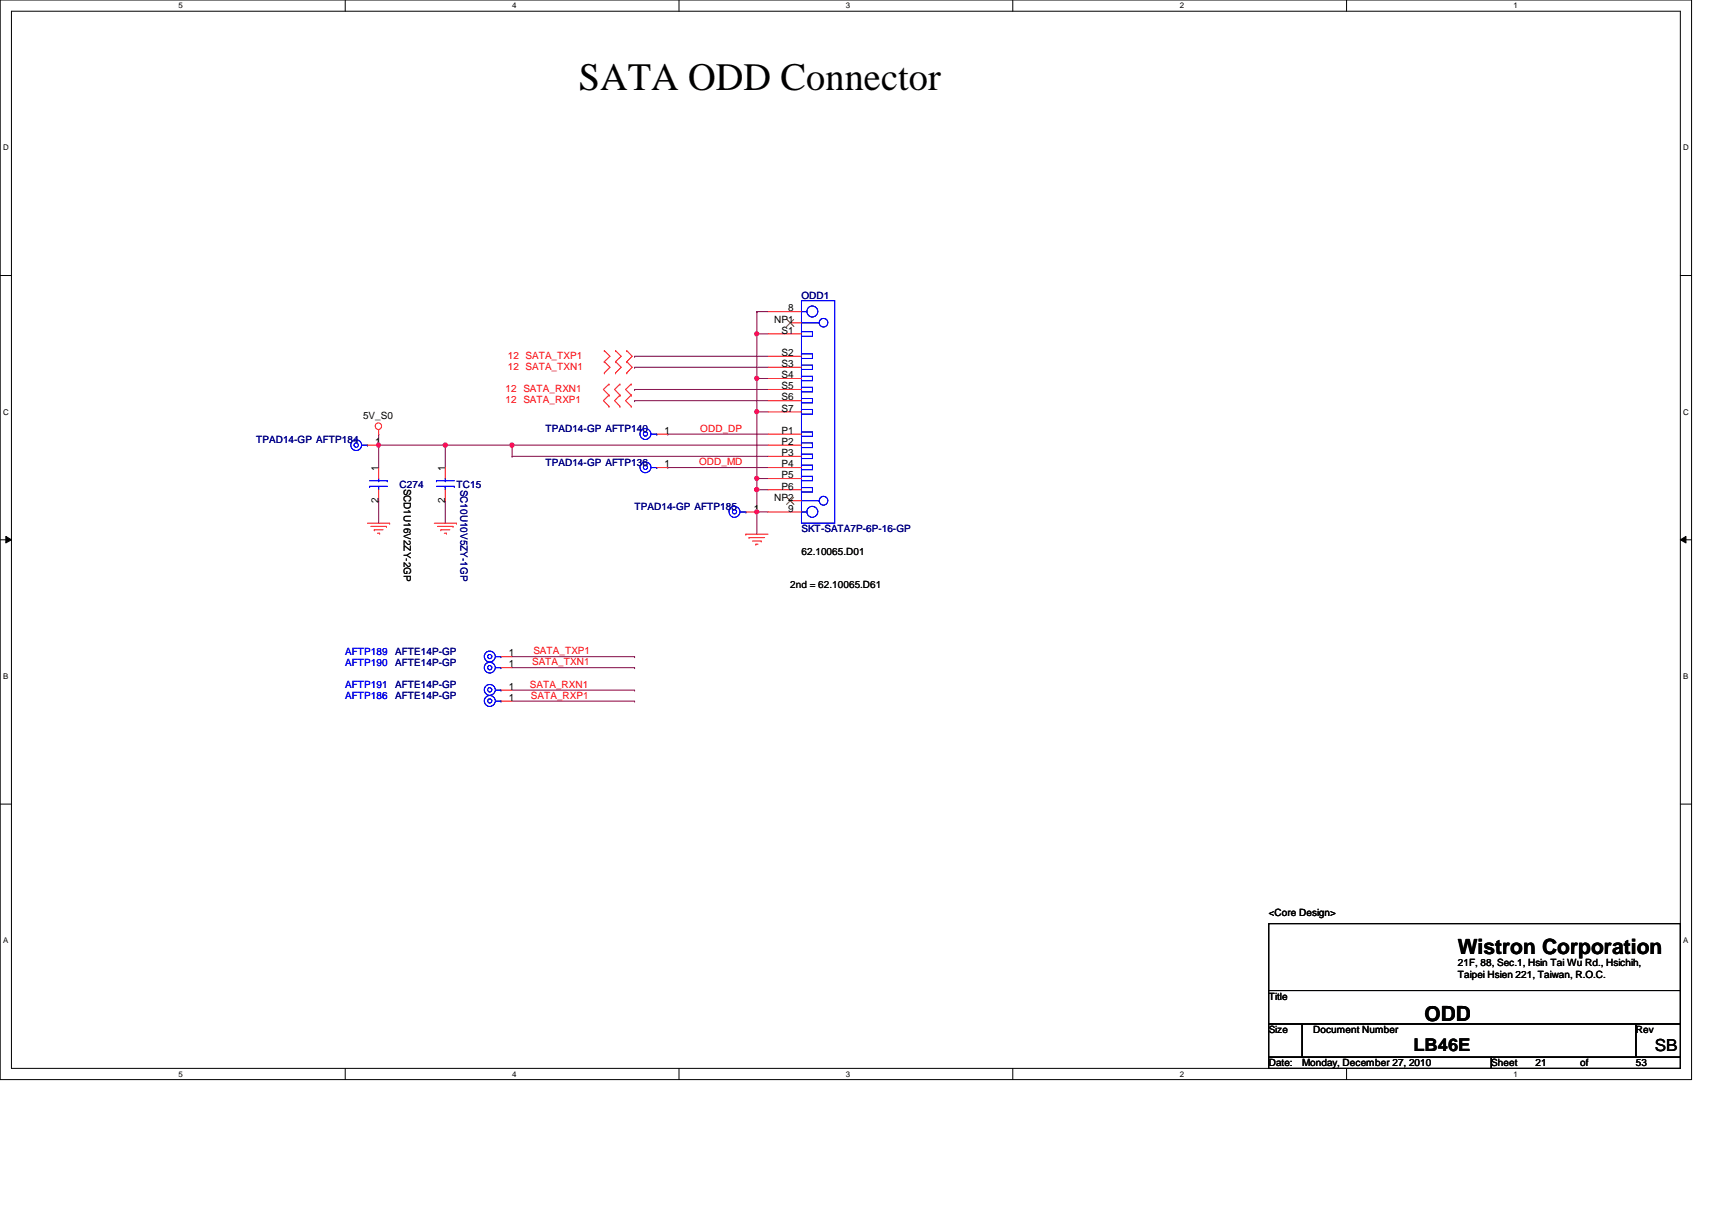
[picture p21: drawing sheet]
<svg xmlns="http://www.w3.org/2000/svg" width="297mm" height="210mm" viewBox="0 0 297 210" stroke-linecap="round" stroke-linejoin="round" font-family="sans-serif">
<defs><g id="words">
<text font-size="6.7" x="100.5" y="15.7">SATA ODD Connector</text>
<g font-size="3.6">
<text x="252.9" y="165.6">Wistron Corporation</text>
<text x="247.1" y="177.1">ODD</text>
</g>
<text font-size="3" x="245.2" y="182.4">LB46E</text>
<text font-size="2.9" x="287.1" y="182.3">SB</text>
<g font-size="1.7" fill="#000080">
<text x="139.1" y="51.8">ODD1</text>
<text x="44.4" y="76.9">TPAD14-GP AFTP184</text>
<text x="94.7" y="75">TPAD14-GP AFTP140</text>
<text x="94.7" y="80.8">TPAD14-GP AFTP136</text>
<text x="69.3" y="84.6">C274</text>
<text x="79.2" y="84.6">TC15</text>
<text x="79.9" y="85" transform="rotate(90 79.9 85)">SC10U10V5ZY-1GP</text>
<text x="110.1" y="88.5">TPAD14-GP AFTP185</text>
<text x="139.1" y="92.4">SKT-SATA7P-6P-16-GP</text>
<text x="68.6" y="113.6">AFTE14P-GP</text>
<text x="68.6" y="115.5">AFTE14P-GP</text>
<text x="68.6" y="119.4">AFTE14P-GP</text>
<text x="68.6" y="121.3">AFTE14P-GP</text>
</g>
<g font-size="1.7">
<text x="134.3" y="56">NP1</text>
<text x="135.6" y="57.9">S1</text>
<text x="136.7" y="54">8</text>
<text x="135.6" y="61.8">S2</text>
<text x="135.6" y="63.7">S3</text>
<text x="135.6" y="65.6">S4</text>
<text x="135.6" y="67.5">S5</text>
<text x="135.6" y="69.5">S6</text>
<text x="135.6" y="71.4">S7</text>
<text x="63" y="72.6">5V_S0</text>
<text x="65.1" y="77.2">1</text>
<text x="115.3" y="75.3">1</text>
<text x="135.6" y="75.3">P1</text>
<text x="135.6" y="77.2">P2</text>
<text x="65.7" y="81.7" transform="rotate(-90 65.7 81.7)">1</text>
<text x="77.2" y="81.7" transform="rotate(-90 77.2 81.7)">1</text>
<text x="115.3" y="81.1">1</text>
<text x="135.6" y="79.1">P3</text>
<text x="135.6" y="81.1">P4</text>
<text x="135.6" y="83">P5</text>
<text x="65.7" y="87.3" transform="rotate(-90 65.7 87.3)">2</text>
<text x="70.1" y="84.8" transform="rotate(90 70.1 84.8)">SCD1U16V2ZY-2GP</text>
<text x="77.2" y="87.3" transform="rotate(-90 77.2 87.3)">2</text>
<text x="130.8" y="88.8">1</text>
<text x="134.3" y="86.8">NP2</text>
<text x="135.6" y="84.9">P6</text>
<text x="136.7" y="88.8">9</text>
<text x="139.1" y="96.2">62.10065.D01</text>
<text x="137.1" y="102">2nd = 62.10065.D61</text>
<text x="88.3" y="113.9">1</text>
<text x="88.3" y="115.8">1</text>
<text x="88.3" y="119.7">1</text>
<text x="88.3" y="121.6">1</text>
<text x="220.1" y="159">&lt;Core Design&gt;</text>
<text x="252.9" y="167.6">21F, 88, Sec.1, Hsin Tai Wu Rd., Hsichih,</text>
<text x="220.1" y="173.4">Title</text>
<text x="252.9" y="169.7">Taipei Hsien 221, Taiwan, R.O.C.</text>
<text x="220.1" y="179.2">Size</text>
<text x="227.8" y="179.2">Document Number</text>
<text x="283.8" y="179.2">Rev</text>
<text x="220.1" y="185">Date:</text>
<text x="225.9" y="185">Monday, December 27, 2010</text>
<text x="258.7" y="185">Sheet</text>
<text x="266.4" y="185">21</text>
<text x="274.2" y="185">of</text>
<text x="283.8" y="185">53</text>
</g>
<g font-size="1.7" fill="#f00">
<text x="88.1" y="64.2">12 SATA_TXN1</text>
<text x="88.1" y="62.2">12 SATA_TXP1</text>
<text x="87.7" y="68">12 SATA_RXN1</text>
<text x="87.7" y="70">12 SATA_RXP1</text>
<text x="121.5" y="74.9">ODD_DP</text>
<text x="121.3" y="80.7">ODD_MD</text>
<text x="92.5" y="113.5">SATA_TXP1</text>
<text x="91.9" y="119.3">SATA_RXN1</text>
<text x="92.3" y="115.4">SATA_TXN1</text>
<text x="92.1" y="121.2">SATA_RXP1</text>
</g>
<g font-size="1.7" fill="#00f">
<text x="59.9" y="113.6">AFTP189</text>
<text x="59.9" y="115.5">AFTP190</text>
<text x="59.9" y="119.4">AFTP191</text>
<text x="59.9" y="121.3">AFTP186</text>
</g>
<g font-size="1.4">
<text x="30.9" y="1.4">5</text>
<text x="88.9" y="1.4">4</text>
<text x="146.8" y="1.4">3</text>
<text x="204.7" y="1.4">2</text>
<text x="262.6" y="1.4">1</text>
<text x=".5" y="26.1">D</text>
<text x="292.1" y="26.1">D</text>
<text x=".5" y="71.9">C</text>
<text x="292.1" y="71.9">C</text>
<text x=".5" y="117.8">B</text>
<text x="292.1" y="117.8">B</text>
<text x=".5" y="163.6">A</text>
<text x="292.1" y="163.6">A</text>
<text x="30.9" y="186.8">5</text>
<text x="88.9" y="186.8">4</text>
<text x="146.8" y="186.8">3</text>
<text x="204.7" y="186.8">2</text>
<text x="262.6" y="186.8">1</text>
</g>
</g></defs>
<path d="M0 0h293.5v187.3h-293.5zM2 1.9h289.5v183.4h-289.5z" fill="none" stroke="#000" stroke-width=".17"/>
<g fill="#fff">
<path d="M30.9 .2h.8v1.5h-.8z"/>
<path d="M30.9 185.5h.8v1.6h-.8z"/>
</g>
<path d="M59.9 0v1.9M59.9 185.3v2" fill="none" stroke="#000" stroke-width=".17"/>
<g fill="#fff">
<path d="M88.9 .2h.7v1.5h-.7z"/>
<path d="M88.9 185.5h.7v1.6h-.7z"/>
</g>
<path d="M117.8 0v1.9M117.8 185.3v2" fill="none" stroke="#000" stroke-width=".17"/>
<g fill="#fff">
<path d="M146.8 .2h.7v1.5h-.7z"/>
<path d="M146.8 185.5h.7v1.6h-.7z"/>
</g>
<path d="M175.7 0v1.9M175.7 185.3v2" fill="none" stroke="#000" stroke-width=".17"/>
<g fill="#fff">
<path d="M204.7 .2h.7v1.5h-.7z"/>
<path d="M204.7 185.5h.7v1.6h-.7z"/>
</g>
<path d="M233.6 0v1.9M233.6 185.3v2" fill="none" stroke="#000" stroke-width=".17"/>
<g fill="#fff">
<path d="M262.6 .2h.8v1.5h-.8z"/>
<path d="M262.6 185.5h.8v1.6h-.8z"/>
<path d="M.5 24.8h1v1.6h-1z"/>
<path d="M292.1 24.8h.9v1.6h-.9z"/>
<path d="M.5 70.7h1v1.5h-1z"/>
<path d="M292.1 70.7h.9v1.5h-.9z"/>
</g>
<path d="M0 47.8h2M291.5 47.8h2" fill="none" stroke="#000" stroke-width=".17"/>
<g fill="#fff">
<path d="M.5 116.5h.9v1.6h-.9z"/>
<path d="M292.1 116.5h.8v1.6h-.8z"/>
</g>
<path d="M0 93.6h2M1 93l1 .6-1 .6zM291.5 93.6l1-.6v1.2zM291.5 93.6h2" fill="none" stroke="#000" stroke-width=".17"/>
<path d="M1 93l1 .6-1 .6zM291.5 93.6l1-.6v1.2z" fill="#000"/>
<g fill="#fff">
<path d="M.5 162.4h.9v1.5h-.9z"/>
<path d="M292.1 162.4h.8v1.5h-.8z"/>
</g>
<path d="M0 139.5h2M291.5 139.5h2" fill="none" stroke="#000" stroke-width=".17"/>
<path d="M77.3 77.2h.1M77.3 77.2h56M88.9 77.2h.1" fill="none" stroke="#800040" stroke-width=".17"/>
<circle cx="77.3" cy="77.2" r=".38" fill="#f0f"/>
<circle cx="77.3" cy="77.2" r=".38" fill="none" stroke="#f0f" stroke-width=".17"/>
<path d="M88.9 79.2h.1M88.9 77.2h.1M88.9 79.2h44.4M88.9 77.2v2" fill="none" stroke="#800040" stroke-width=".17"/>
<circle cx="88.8" cy="77.2" r=".38" fill="#f0f"/>
<circle cx="88.8" cy="77.2" r=".38" fill="none" stroke="#f0f" stroke-width=".17"/>
<path d="M65.7 77.2h.1M65.7 77.2h11.6" fill="none" stroke="#800040" stroke-width=".17"/>
<circle cx="65.7" cy="77.2" r=".38" fill="#f0f"/>
<circle cx="65.7" cy="77.2" r=".38" fill="none" stroke="#f0f" stroke-width=".17"/>
<g fill="none" stroke="#800040" stroke-width=".17">
<path d="M131.3 57.9h.1M131.3 57.9h2M131.3 57.9v7.8M65.7 77.2h.1M65.7 75.3h.1M65.7 75.3v5.8M77.3 77.2h.1M77.3 77.2v3.9M110.1 61.8h.1M110.1 63.7h.1M110.1 67.6h.1M110.1 69.5h.1"/>
<path d="M110.1 61.8h23.2M110.1 63.7h23.2M110.1 67.6h23.2M110.1 69.5h23.2M115.9 75.3h.1M115.9 75.3h17.4M65.7 86.9h.1M65.7 86.9v3.9M77.3 86.9h.1M77.3 86.9v3.9M115.9 81.1h.1M115.9 81.1h17.4"/>
</g>
<circle cx="131.3" cy="65.6" r=".37" fill="#f0f"/>
<circle cx="131.3" cy="65.6" r=".37" fill="none" stroke="#f0f" stroke-width=".17"/>
<circle cx="131.3" cy="57.9" r=".38" fill="#f0f"/>
<circle cx="131.3" cy="57.9" r=".38" fill="none" stroke="#f0f" stroke-width=".17"/>
<path d="M131.3 54.1h.1M131.3 54.1h2M131.3 54.1v3.8M131.3 65.7h.1M131.3 71.5h.1M131.3 65.7h2M131.3 65.7v17.3M131.3 71.5h2" fill="none" stroke="#800040" stroke-width=".17"/>
<circle cx="131.3" cy="83" r=".37" fill="#f0f"/>
<circle cx="131.3" cy="83" r=".37" fill="none" stroke="#f0f" stroke-width=".17"/>
<circle cx="131.3" cy="71.4" r=".38" fill="#f0f"/>
<circle cx="131.3" cy="71.4" r=".38" fill="none" stroke="#f0f" stroke-width=".17"/>
<path d="M131.3 83h.1M131.3 88.8h.1M131.3 83h2M131.3 88.8h2" fill="none" stroke="#800040" stroke-width=".17"/>
<circle cx="131.3" cy="88.8" r=".37" fill="#f0f"/>
<circle cx="131.3" cy="88.8" r=".37" fill="none" stroke="#f0f" stroke-width=".17"/>
<path d="M131.3 83h.1M131.3 88.8h.1M131.3 85h.1M131.3 83v2M131.3 88.8v3.9M131.3 85h2" fill="none" stroke="#800040" stroke-width=".17"/>
<circle cx="131.3" cy="84.9" r=".37" fill="#f0f"/>
<circle cx="131.3" cy="84.9" r=".37" fill="none" stroke="#f0f" stroke-width=".17"/>
<path d="M131.3 85h.1M131.3 85v3.8" fill="none" stroke="#800040" stroke-width=".17"/>
<circle cx="131.3" cy="84.9" r=".37" fill="#f0f"/>
<circle cx="131.3" cy="84.9" r=".37" fill="none" stroke="#f0f" stroke-width=".17"/>
<path d="M88.9 113.9h21.2M88.9 119.7h21.2M88.9 115.8h21.2M110.1 113.9h.1M110.1 119.7h.1M110.1 115.8h.1M88.9 121.6h21.2M110.1 121.6h.1" fill="none" stroke="#800040" stroke-width=".17"/>
<g fill="none" stroke="#f00" stroke-width=".17">
<path d="M133.3 54.1h5.8M133.3 57.9h5.8M137.1 56h2M63.8 77.2h1.9M65.7 75.3h.1M65.7 74.5v.8M104.9 64.7h.1M104.9 62.7h.1M104.9 60.8h.1M104.9 60.8l.9 1-.9 .9M104.9 62.7l.9 1-.9 1M105.7 68.5h.1"/>
<path d="M105.7 66.6h.1M105.7 70.5h.1M105.7 68.5l-1 1 1 1M105.7 66.6l-1 1 1 .9M106.8 62.7h.1M106.8 64.7h.1M106.8 60.8h.1M106.8 62.7l1 1-1 1M106.8 60.8l1 1-1 .9M107.6 66.6h.1M107.6 68.5h.1M107.6 70.5h.1"/>
<path d="M107.6 66.6l-1 1 1 .9M107.6 68.5l-1 1 1 1M108.8 64.7h.1M108.8 62.7h.1M108.8 60.8h.1M108.8 60.8l.9 1-.9 .9M108.8 62.7l.9 1-.9 1M109.5 68.5h.1M109.5 66.6h.1M109.5 70.5h.1M109.5 66.6l-1 1 1 .9M109.5 68.5l-1 1 1 1"/>
<path d="M114 75.3h1.9M133.3 77.2h5.8M133.3 75.3h5.8M133.3 79.2h5.8M133.3 61.8h5.8M133.3 63.7h5.8M133.3 65.7h5.8M133.3 67.6h5.8M133.3 69.5h5.8M133.3 71.5h5.8M63.8 90.8h3.8M64.3 91.3h2.8"/>
<path d="M64.9 91.9h.1M64.9 91.9h1.6M65.5 92.5h.4M65.7 81.1v1.9M65.7 85v1.9M65.9 92.5h.1M67.1 91.3h.1M67.6 90.8h.1M75.3 90.8h3.9M75.9 91.3h2.7M76.5 91.9h.1M76.5 91.9h1.6"/>
<path d="M77.1 92.5h.4M77.3 81.1v1.9M77.3 85v1.9M77.5 92.5h.1M78.6 91.3h.1M79.2 90.8h.1M114 81.1h1.9M129.4 92.7h.1M129.4 92.7h3.9M129.4 88.8h1.9M130 93.3h.1M130 93.3h2.7"/>
<path d="M130.6 93.9h1.5M131.1 94.4h.1M131.1 94.4h.4M132.1 93.9h.1M133.3 81.1h5.8M133.3 83h5.8M133.3 85h5.8M133.3 88.8h5.8M137.1 86.9h2M86.9 113.9h2M86.9 115.8h2M86.9 119.7h2"/>
<path d="M86.9 121.6h2"/>
<circle cx="65.6" cy="73.9" r=".56"/>
</g>
<path d="M220.1 160.2h71.4v11.6h-71.4zM220.1 171.8h71.4v5.8h-71.4zM220.1 177.6h5.8v5.8h-5.8zM225.9 177.6h57.9v5.8h-57.9zM283.8 177.6h7.7v5.8h-7.7zM220.1 183.4h38.6v1.9h-38.6zM258.7 183.4h32.8v1.9h-32.8z" fill="none" stroke="#000" stroke-width=".17"/>
<g fill="none" stroke="#00f" stroke-width=".17">
<path d="M139.1 57.5h1.9v.8h-1.9zM139.1 52.2h5.7v38.6h-5.7zM139.1 54.1h.1M139.1 54.1h.9M139.1 56h3.1M142.2 56h.1M62.8 77.2h1M63.8 77.2h.1M113 75.3h1M114 75.3h.1M139.1 61.4h1.9v.8h-1.9zM139.1 63.3h1.9v.8h-1.9z"/>
<path d="M139.1 65.3h1.9v.7h-1.9zM139.1 67.2h1.9v.8h-1.9zM139.1 69.1h1.9v.8h-1.9zM139.1 71h1.9v.8h-1.9zM139.1 74.9h1.9v.8h-1.9zM139.1 76.8h1.9v.8h-1.9zM139.1 78.8h1.9v.7h-1.9zM64.1 84.4h.1M64.1 83.4h3.1M64.1 84.4h3.1M65.7 83.4h.1M65.7 84.4h.1"/>
<path d="M65.7 83v.4M65.7 84.4v.6M67.2 83.4h.1M75.7 83.4h.1M75.7 83.4h3.1M75.7 84.4h3.1M77.3 83.4h.1M77.3 84.4h.1M77.3 83v.4M77.3 84.4v.6M78.8 84.4h.1M113 81.1h1"/>
<path d="M114 81.1h.1M128.4 88.8h1M129.4 88.8h.1M139.1 80.7h1.9v.8h-1.9zM139.1 82.6h1.9v.8h-1.9zM139.1 84.6h1.9v.7h-1.9zM139.1 88.8h.1M139.1 88.8h.9M139.1 86.9h3.1M142.2 86.9h.1M86 113.9h.9M86 115.8h.9"/>
<path d="M86 119.7h.9M86.9 113.9h.1M86.9 115.8h.1M86.9 119.7h.1M86 121.6h.9M86.9 121.6h.1"/>
<circle cx="140.9" cy="54" r=".95"/>
<circle cx="142.9" cy="56" r=".75"/>
<circle cx="61.8" cy="77.2" r=".94"/>
<circle cx="61.8" cy="77.2" r=".38"/>
<circle cx="112" cy="75.3" r=".37"/>
<circle cx="112" cy="75.3" r=".95"/>
<circle cx="112" cy="81.1" r=".38"/>
<circle cx="112" cy="81.1" r=".95"/>
<circle cx="127.4" cy="88.8" r=".37"/>
<circle cx="127.4" cy="88.8" r=".95"/>
<circle cx="140.9" cy="88.8" r=".95"/>
<circle cx="142.9" cy="86.9" r=".75"/>
<circle cx="85" cy="115.8" r=".38"/>
<circle cx="85" cy="119.7" r=".38"/>
<circle cx="85" cy="113.9" r=".37"/>
<circle cx="85" cy="113.9" r=".95"/>
<circle cx="85" cy="119.7" r=".95"/>
<circle cx="85" cy="115.8" r=".95"/>
<circle cx="85" cy="121.6" r=".37"/>
<circle cx="85" cy="121.6" r=".95"/>
</g>
<path d="M136.5 55.4l1.2 1.2M137.7 55.4l-1.2 1.2M136.5 86.3l1.2 1.2M137.7 86.3l-1.2 1.2" fill="none" stroke="#804000" stroke-width=".17"/>
<circle cx="77.3" cy="77.2" r=".38" fill="#f0f"/>
<circle cx="77.3" cy="77.2" r=".38" fill="none" stroke="#f0f" stroke-width=".17"/>
<circle cx="88.8" cy="77.2" r=".38" fill="#f0f"/>
<circle cx="88.8" cy="77.2" r=".38" fill="none" stroke="#f0f" stroke-width=".17"/>
<circle cx="65.7" cy="77.2" r=".38" fill="#f0f"/>
<circle cx="65.7" cy="77.2" r=".38" fill="none" stroke="#f0f" stroke-width=".17"/>
<circle cx="131.3" cy="65.6" r=".37" fill="#f0f"/>
<circle cx="131.3" cy="65.6" r=".37" fill="none" stroke="#f0f" stroke-width=".17"/>
<circle cx="131.3" cy="57.9" r=".38" fill="#f0f"/>
<circle cx="131.3" cy="57.9" r=".38" fill="none" stroke="#f0f" stroke-width=".17"/>
<circle cx="131.3" cy="83" r=".37" fill="#f0f"/>
<circle cx="131.3" cy="83" r=".37" fill="none" stroke="#f0f" stroke-width=".17"/>
<circle cx="131.3" cy="71.4" r=".38" fill="#f0f"/>
<circle cx="131.3" cy="71.4" r=".38" fill="none" stroke="#f0f" stroke-width=".17"/>
<circle cx="131.3" cy="88.8" r=".37" fill="#f0f"/>
<circle cx="131.3" cy="88.8" r=".37" fill="none" stroke="#f0f" stroke-width=".17"/>
<circle cx="131.3" cy="84.9" r=".37" fill="#f0f"/>
<circle cx="131.3" cy="84.9" r=".37" fill="none" stroke="#f0f" stroke-width=".17"/>
<circle cx="131.3" cy="84.9" r=".37" fill="#f0f"/>
<circle cx="131.3" cy="84.9" r=".37" fill="none" stroke="#f0f" stroke-width=".17"/>
<use href="#words"/>
</svg>
